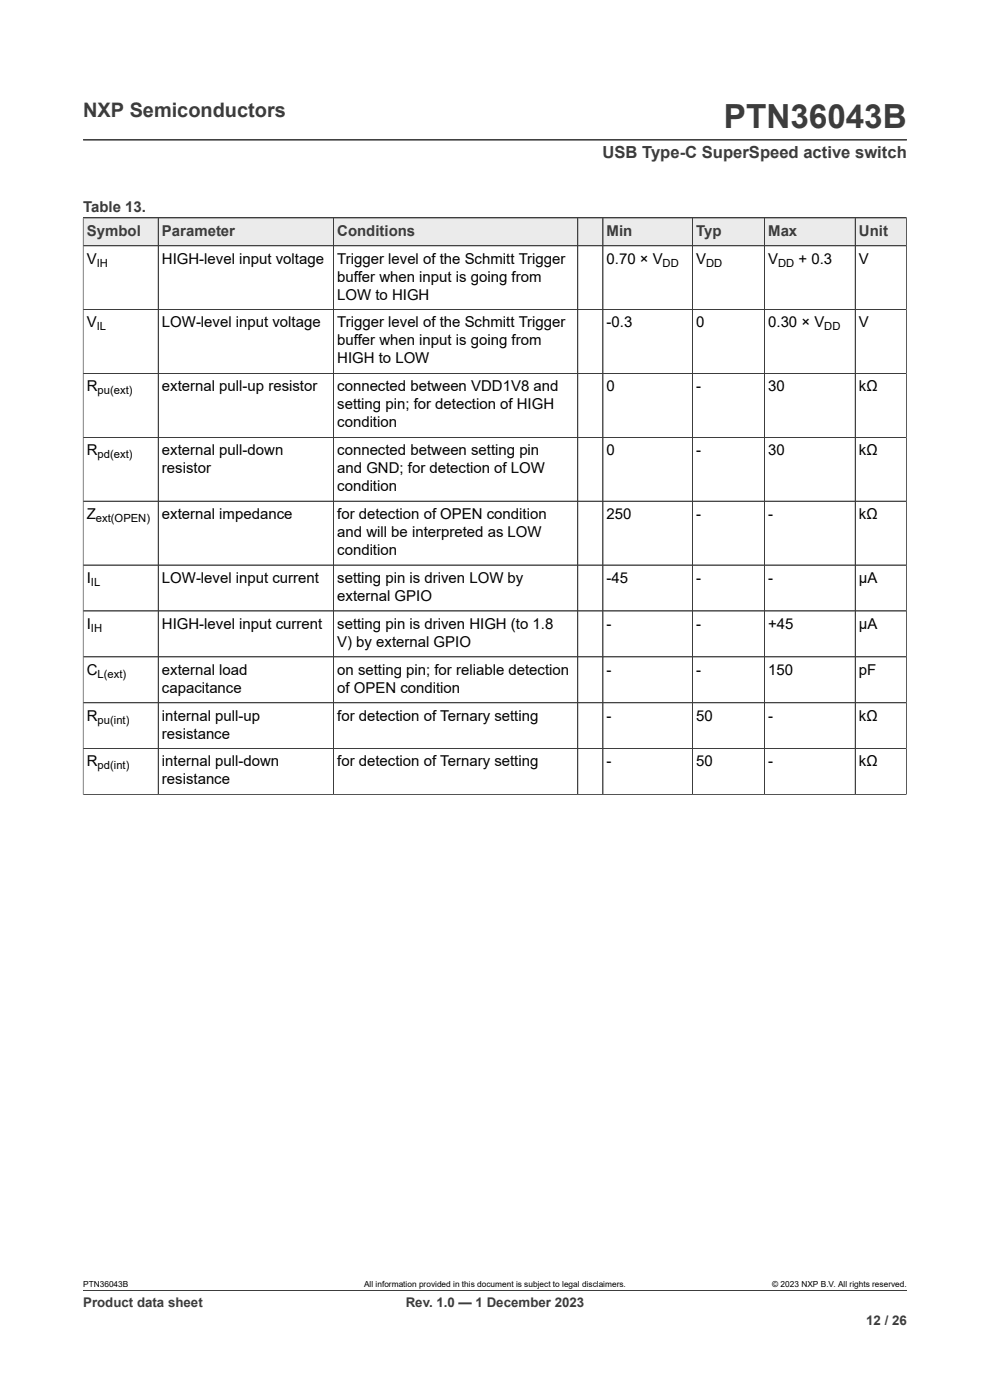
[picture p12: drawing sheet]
<svg xmlns="http://www.w3.org/2000/svg" width="210mm" height="297mm" viewBox="0 0 210 297" stroke-linecap="round" stroke-linejoin="round" font-family="sans-serif">
<defs><g id="words">
<text font-size="7.1" fill="#3c3c3c" x="153.6" y="27.2">PTN36043B</text>
<text font-size="4.2" fill="#3c3c3c" x="17.6" y="24.8">NXP Semiconductors</text>
<text font-size="3.5" fill="#3c3c3c" x="127.8" y="33.5">USB Type-C SuperSpeed active switch</text>
<g font-size="3.2" fill="#3c3c3c">
<text x="17.6" y="45.1">Table 13.</text>
<text x="18.4" y="50">Symbol</text>
<text x="34.4" y="50">Parameter</text>
<text x="71.5" y="50">Conditions</text>
<text x="128.7" y="50">Min</text>
<text x="147.7" y="50">Typ</text>
<text x="163" y="50">Max</text>
<text x="182.2" y="50">Unit</text>
</g>
<g font-size="3.2">
<text x="18.4" y="55.9">V</text>
<text x="34.4" y="55.9">HIGH-level input voltage</text>
<text x="71.5" y="55.9">Trigger level of the Schmitt Trigger</text>
<text x="71.5" y="59.7">buffer when input is going from</text>
<text x="128.7" y="55.9">0.70 × V</text>
<text x="147.7" y="55.9">V</text>
<text x="163" y="55.9">V</text>
<text x="169.4" y="55.9">+ 0.3</text>
<text x="182.2" y="55.9">V</text>
<text x="71.5" y="63.5">LOW to HIGH</text>
<text x="18.4" y="69.5">V</text>
<text x="34.4" y="69.5">LOW-level input voltage</text>
<text x="71.5" y="69.5">Trigger level of the Schmitt Trigger</text>
<text x="128.7" y="69.5">-0.3</text>
<text x="147.7" y="69.5">0</text>
<text x="163" y="69.5">0.30 × V</text>
<text x="182.2" y="69.5">V</text>
<text x="71.5" y="73.3">buffer when input is going from</text>
<text x="71.5" y="77.1">HIGH to LOW</text>
<text x="18.4" y="83">R</text>
<text x="34.4" y="83">external pull-up resistor</text>
<text x="71.5" y="83">connected between VDD1V8 and</text>
<text x="128.7" y="83">0</text>
<text x="147.7" y="83">-</text>
<text x="163" y="83">30</text>
<text x="182.2" y="83">kΩ</text>
<text x="71.5" y="86.8">setting pin; for detection of HIGH</text>
<text x="71.5" y="90.6">condition</text>
<text x="18.4" y="96.6">R</text>
<text x="34.4" y="96.6">external pull-down</text>
<text x="34.4" y="100.4">resistor</text>
<text x="71.5" y="96.6">connected between setting pin</text>
<text x="71.5" y="100.4">and GND; for detection of LOW</text>
<text x="128.7" y="96.6">0</text>
<text x="147.7" y="96.6">-</text>
<text x="163" y="96.6">30</text>
<text x="182.2" y="96.6">kΩ</text>
<text x="71.5" y="104.2">condition</text>
<text x="18.4" y="110.1">Z</text>
<text x="34.4" y="110.1">external impedance</text>
<text x="71.5" y="110.1">for detection of OPEN condition</text>
<text x="71.5" y="113.9">and will be interpreted as LOW</text>
<text x="128.7" y="110.1">250</text>
<text x="147.7" y="110.1">-</text>
<text x="163" y="110.1">-</text>
<text x="182.2" y="110.1">kΩ</text>
<text x="71.5" y="117.7">condition</text>
<text x="18.4" y="123.7">I</text>
<text x="34.4" y="123.7">LOW-level input current</text>
<text x="71.5" y="123.7">setting pin is driven LOW by</text>
<text x="128.7" y="123.7">-45</text>
<text x="147.7" y="123.7">-</text>
<text x="163" y="123.7">-</text>
<text x="182.2" y="123.7">μA</text>
<text x="71.5" y="127.5">external GPIO</text>
<text x="18.4" y="133.4">I</text>
<text x="34.4" y="133.4">HIGH-level input current</text>
<text x="71.5" y="133.4">setting pin is driven HIGH (to 1.8</text>
<text x="71.5" y="137.2">V) by external GPIO</text>
<text x="128.7" y="133.4">-</text>
<text x="147.7" y="133.4">-</text>
<text x="163" y="133.4">+45</text>
<text x="182.2" y="133.4">μA</text>
<text x="18.4" y="143.1">C</text>
<text x="34.4" y="143.1">external load</text>
<text x="71.5" y="143.1">on setting pin; for reliable detection</text>
<text x="128.7" y="143.1">-</text>
<text x="147.7" y="143.1">-</text>
<text x="163" y="143.1">150</text>
<text x="182.2" y="143.1">pF</text>
<text x="34.4" y="146.9">capacitance</text>
<text x="71.5" y="146.9">of OPEN condition</text>
<text x="18.4" y="152.9">R</text>
<text x="34.4" y="152.9">internal pull-up</text>
<text x="71.5" y="152.9">for detection of Ternary setting</text>
<text x="128.7" y="152.9">-</text>
<text x="147.7" y="152.9">50</text>
<text x="163" y="152.9">-</text>
<text x="182.2" y="152.9">kΩ</text>
<text x="34.4" y="156.7">resistance</text>
<text x="18.4" y="162.6">R</text>
<text x="34.4" y="162.6">internal pull-down</text>
<text x="34.4" y="166.4">resistance</text>
<text x="71.5" y="162.6">for detection of Ternary setting</text>
<text x="128.7" y="162.6">-</text>
<text x="147.7" y="162.6">50</text>
<text x="163" y="162.6">-</text>
<text x="182.2" y="162.6">kΩ</text>
</g>
<g font-size="2.8" fill="#3c3c3c">
<text x="17.6" y="277.3">Product data sheet</text>
<text x="86.1" y="277.3">Rev. 1.0 — 1 December 2023</text>
<text x="183.7" y="281">12 / 26</text>
</g>
<g font-size="2.4">
<text x="20.5" y="56.5">IH</text>
<text x="140.6" y="56.5">DD</text>
<text x="149.8" y="56.5">DD</text>
<text x="165.1" y="56.5">DD</text>
<text x="20.5" y="70.1">IL</text>
<text x="174.9" y="70.1">DD</text>
<text x="20.7" y="83.6">pu(ext)</text>
<text x="20.7" y="97.2">pd(ext)</text>
<text x="20.4" y="110.7">ext(OPEN)</text>
<text x="19.3" y="124.3">IL</text>
<text x="19.3" y="134">IH</text>
<text x="20.7" y="143.7">L(ext)</text>
<text x="20.7" y="153.5">pu(int)</text>
<text x="20.7" y="163.2">pd(int)</text>
</g>
<g font-size="1.8">
<text x="17.6" y="273.1">PTN36043B</text>
<text x="77.2" y="273.1">All information provided in this document is subject to legal disclaimers.</text>
<text x="163.8" y="273.1">© 2023 NXP B.V. All rights reserved.</text>
</g>
</g></defs>
<path d="M17.6 29.7h174.8M17.6 46.2h174.7" fill="none" stroke="#3c3c3c" stroke-width=".21"/>
<path d="M17.7 46.3h15.8v5.8h-15.8z" fill="#ebebeb"/>
<path d="M17.6 46.2h16v5.9h-16z" fill="none" stroke="#3c3c3c" stroke-width=".21"/>
<path d="M33.6 46.3h37.1v5.8h-37.1z" fill="#ebebeb"/>
<path d="M33.6 46.2h37.2v5.9h-37.2z" fill="none" stroke="#3c3c3c" stroke-width=".21"/>
<path d="M70.8 46.3h51.7v5.8h-51.7z" fill="#ebebeb"/>
<path d="M70.8 46.2h51.7v5.9h-51.7z" fill="none" stroke="#3c3c3c" stroke-width=".21"/>
<path d="M122.6 46.3h5.2v5.8h-5.2z" fill="#ebebeb"/>
<path d="M122.5 46.2h5.4v5.9h-5.4z" fill="none" stroke="#3c3c3c" stroke-width=".21"/>
<path d="M128 46.3h18.8v5.8h-18.8z" fill="#ebebeb"/>
<path d="M127.9 46.2h19v5.9h-19z" fill="none" stroke="#3c3c3c" stroke-width=".21"/>
<path d="M147 46.3h15.1v5.8h-15.1z" fill="#ebebeb"/>
<path d="M146.9 46.2h15.3v5.9h-15.3z" fill="none" stroke="#3c3c3c" stroke-width=".21"/>
<path d="M162.2 46.3h19.2v5.8h-19.2z" fill="#ebebeb"/>
<path d="M162.2 46.2h19.2v5.9h-19.2z" fill="none" stroke="#3c3c3c" stroke-width=".21"/>
<path d="M181.5 46.3h10.7v5.8h-10.7z" fill="#ebebeb"/>
<g fill="none" stroke="#3c3c3c" stroke-width=".21">
<path d="M17.6 46.2h174.7v122.4M17.6 52.1h174.7M17.6 46.3v122.3M33.6 46.3v122.3M70.8 46.3v122.3M122.5 46.3v122.3M127.9 46.3v122.3M146.9 46.3v122.3M162.2 46.3v122.3M181.4 46.2v122.4M192.3 65.7h-174.7M192.3 79.2h-174.7"/>
<path d="M17.6 92.8h174.7M17.6 119.9h174.7M192.3 106.3h-174.7M17.6 139.3h174.7M192.3 129.6h-174.7M192.3 149.1h-174.7M192.3 158.8h-174.7M17.6 168.6h174.7M17.6 273.8h174.8"/>
</g>
<use href="#words"/>
</svg>
